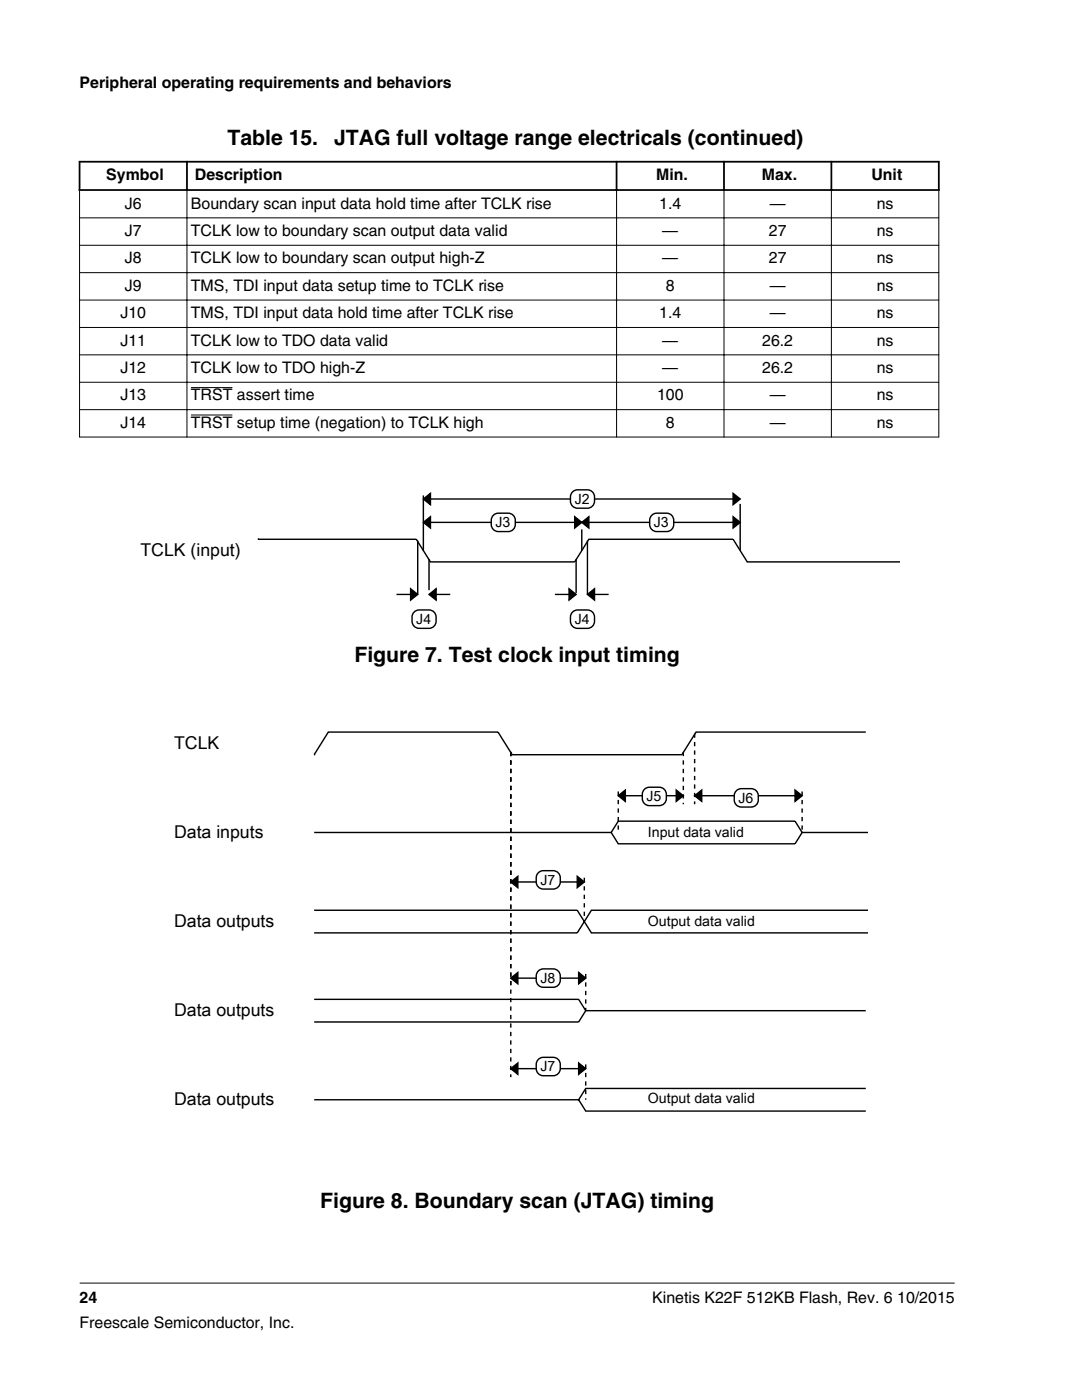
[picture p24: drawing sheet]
<svg xmlns="http://www.w3.org/2000/svg" width="216mm" height="279mm" viewBox="0 0 216 279" stroke-linecap="round" stroke-linejoin="round" font-family="sans-serif">
<defs><g id="words">
<g font-size="4.2">
<text x="45.4" y="29">Table 15.</text>
<text x="66.7" y="29">JTAG full voltage range electricals (continued)</text>
<text x="70.7" y="132.2">Figure 7. Test clock input timing</text>
<text x="63.9" y="241.1">Figure 8. Boundary scan (JTAG) timing</text>
</g>
<g font-size="3.5">
<text x="28" y="111">TCLK (input)</text>
<text x="34.7" y="149.5">TCLK</text>
<text x="34.7" y="167.3">Data inputs</text>
<text x="34.7" y="185.1">Data outputs</text>
<text x="34.7" y="202.8">Data outputs</text>
<text x="34.7" y="220.6">Data outputs</text>
</g>
<g font-size="3.2">
<text x="15.9" y="17.5">Peripheral operating requirements and behaviors</text>
<text x="21.2" y="36">Symbol</text>
<text x="38.9" y="36">Description</text>
<text x="130.9" y="36">Min.</text>
<text x="152" y="36">Max.</text>
<text x="173.9" y="36">Unit</text>
<text x="24.9" y="41.6">J6</text>
<text x="38.1" y="41.6">Boundary scan input data hold time after TCLK rise</text>
<text x="131.5" y="41.6">1.4</text>
<text x="153.6" y="41.6">—</text>
<text x="174.9" y="41.6">ns</text>
<text x="24.9" y="47.1">J7</text>
<text x="38.1" y="47.1">TCLK low to boundary scan output data valid</text>
<text x="132.2" y="47.1">—</text>
<text x="153.4" y="47.1">27</text>
<text x="174.9" y="47.1">ns</text>
<text x="24.9" y="52.6">J8</text>
<text x="38.1" y="52.6">TCLK low to boundary scan output high-Z</text>
<text x="132.2" y="52.6">—</text>
<text x="153.4" y="52.6">27</text>
<text x="174.9" y="52.6">ns</text>
<text x="24.9" y="58">J9</text>
<text x="38.1" y="58">TMS, TDI input data setup time to TCLK rise</text>
<text x="132.9" y="58">8</text>
<text x="153.6" y="58">—</text>
<text x="174.9" y="58">ns</text>
<text x="24" y="63.5">J10</text>
<text x="38.1" y="63.5">TMS, TDI input data hold time after TCLK rise</text>
<text x="131.5" y="63.5">1.4</text>
<text x="153.6" y="63.5">—</text>
<text x="174.9" y="63.5">ns</text>
<text x="24" y="69">J11</text>
<text x="38.1" y="69">TCLK low to TDO data valid</text>
<text x="132.2" y="69">—</text>
<text x="152.1" y="69">26.2</text>
<text x="174.9" y="69">ns</text>
<text x="24" y="74.4">J12</text>
<text x="38.1" y="74.4">TCLK low to TDO high-Z</text>
<text x="132.2" y="74.4">—</text>
<text x="152.1" y="74.4">26.2</text>
<text x="174.9" y="74.4">ns</text>
<text x="24" y="79.9">J13</text>
<text x="38.1" y="79.9">TRST assert time</text>
<text x="131.1" y="79.9">100</text>
<text x="153.6" y="79.9">—</text>
<text x="174.9" y="79.9">ns</text>
<text x="24" y="85.4">J14</text>
<text x="38.1" y="85.4">TRST setup time (negation) to TCLK high</text>
<text x="132.9" y="85.4">8</text>
<text x="153.6" y="85.4">—</text>
<text x="174.9" y="85.4">ns</text>
<text x="15.9" y="260">24</text>
<text x="130.1" y="260">Kinetis K22F 512KB Flash, Rev. 6 10/2015</text>
<text x="15.9" y="265">Freescale Semiconductor, Inc.</text>
</g>
<g font-size="2.8">
<text x="114.7" y="100.6">J2</text>
<text x="98.9" y="105.2">J3</text>
<text x="130.5" y="105.2">J3</text>
<text x="83.1" y="124.6">J4</text>
<text x="114.7" y="124.6">J4</text>
<text x="129" y="159.9">J5</text>
<text x="147.4" y="160.2">J6</text>
<text x="129.3" y="167">Input data valid</text>
<text x="107.8" y="176.6">J7</text>
<text x="129.3" y="184.8">Output data valid</text>
<text x="107.8" y="196.2">J8</text>
<text x="107.8" y="213.8">J7</text>
<text x="129.3" y="220">Output data valid</text>
</g>
</g></defs>
<path d="M38.1 77.4h8.3" fill="none" stroke="#000" stroke-width=".2"/>
<g fill="#fff">
<path d="M123.1 76.4h21.3v5.3h-21.3z" fill-rule="evenodd"/>
<path d="M144.6 76.4h21.2v5.3h-21.2z" fill-rule="evenodd"/>
<path d="M166 76.4h21.2v5.3h-21.2z" fill-rule="evenodd"/>
<path d="M16 81.8h21.2v5.3h-21.2z" fill-rule="evenodd"/>
<path d="M37.4 81.8h85.5v5.3h-85.5z" fill-rule="evenodd"/>
</g>
<path d="M38.1 82.8h8.3" fill="none" stroke="#000" stroke-width=".2"/>
<g fill="#fff">
<path d="M123.1 81.8h21.3v5.3h-21.3z" fill-rule="evenodd"/>
<path d="M144.6 81.8h21.2v5.3h-21.2z" fill-rule="evenodd"/>
<path d="M166 81.8h21.2v5.3h-21.2z" fill-rule="evenodd"/>
</g>
<path d="M15.7 32.3h171.8M15.7 37.9h171.8M15.9 32.1v6M37.3 32.1v6M123 32.1v6M144.5 32.1v6M165.9 32.1v6M187.3 32.1v6" fill="none" stroke="#000" stroke-width=".35"/>
<g fill="none" stroke="#000" stroke-width=".2">
<path d="M15.9 38.1v49.2M37.3 37.7v49.6M123 37.7v49.6M144.5 37.7v49.6M165.9 37.7v49.6M187.3 38.1v49.2M15.8 43.5h171.6M15.8 48.9h171.6M15.8 54.4h171.6M15.8 59.9h171.6M15.8 65.4h171.6M15.8 70.8h171.6"/>
<path d="M15.8 76.3h171.6M15.8 87.2h171.6M15.8 81.8h171.6"/>
</g>
<g fill="none" stroke="#000" stroke-width=".28">
<path d="M84.5 99.6l1.4-1.1v2.2zM84.5 98.9v11M84.5 99.6h63.2M146.3 98.5l1.4 1.1-1.4 1.1zM51.5 107.6h.1M51.5 107.6h31.6l2.8 4.5h28.8l2.8-4.5h28.8l2.8 4.5h30.3M81.9 117.5l1.4 1.1-1.4 1.2zM83.3 107.9v10.7h-4.2M84.5 104.3l1.4-1.2v2.3zM84.5 104.3h63.2M85.6 118.6h4.2M85.6 118.6l1.4-1.1v2.3z"/>
<path d="M85.6 111.6v6.2M110.7 118.6h4.3M113.5 117.5l1.5 1.1-1.5 1.2zM114.7 103.1l1.4 1.2-1.4 1.1zM115 111.6v6.7M116.1 104.3l1.4-1.2v2.3zM116.1 105.6v4.3M117.2 118.6l1.4-1.1v2.3zM117.2 107.9v10.7h4.2M146.3 103.1l1.4 1.2-1.4 1.1zM147.7 100.6v9.3"/>
</g>
<path d="M84.5 99.6l1.4-1.1v2.2zM146.3 98.5l1.4 1.1-1.4 1.1zM81.9 117.5l1.4 1.1-1.4 1.2zM84.5 104.3l1.4-1.2v2.3zM85.6 118.6l1.4-1.1v2.3zM113.5 117.5l1.5 1.1-1.5 1.2zM114.7 103.1l1.4 1.2-1.4 1.1zM116.1 104.3l1.4-1.2v2.3zM117.2 118.6l1.4-1.1v2.3zM146.3 103.1l1.4 1.2-1.4 1.1z" fill="#000"/>
<path d="M114.1 98.3l.3-.3a4.8 4.8 0 0 1 3.3-.2 2.04 2.04 0 0 1 0 3.6 4.8 4.8 0 0 1-3.3-.2 2.41 2.41 0 0 1-.3-2.9z" fill="#fff"/>
<path d="M114.1 98.3l.3-.3a4.8 4.8 0 0 1 3.3-.2 2.04 2.04 0 0 1 0 3.6 4.8 4.8 0 0 1-3.3-.2 2.41 2.41 0 0 1-.3-2.9z" fill="none" stroke="#000" stroke-width=".28"/>
<path d="M98.3 103l.3-.3a4.8 4.8 0 0 1 3.3-.2 2.04 2.04 0 0 1 0 3.5 4.8 4.8 0 0 1-3.3-.2 2.41 2.41 0 0 1-.3-2.8z" fill="#fff"/>
<path d="M98.3 103l.3-.3a4.8 4.8 0 0 1 3.3-.2 2.04 2.04 0 0 1 0 3.5 4.8 4.8 0 0 1-3.3-.2 2.41 2.41 0 0 1-.3-2.8z" fill="none" stroke="#000" stroke-width=".28"/>
<path d="M129.9 103l.3-.3a4.8 4.8 0 0 1 3.3-.2 2.04 2.04 0 0 1 0 3.5 4.8 4.8 0 0 1-3.3-.2 2.41 2.41 0 0 1-.3-2.8z" fill="#fff"/>
<path d="M129.9 103l.3-.3a4.8 4.8 0 0 1 3.3-.2 2.04 2.04 0 0 1 0 3.5 4.8 4.8 0 0 1-3.3-.2 2.41 2.41 0 0 1-.3-2.8z" fill="none" stroke="#000" stroke-width=".28"/>
<path d="M82.5 122.3l.3-.3a4.8 4.8 0 0 1 3.3-.2 2.04 2.04 0 0 1 0 3.5 4.8 4.8 0 0 1-3.3-.2 2.41 2.41 0 0 1-.3-2.8z" fill="#fff"/>
<path d="M82.5 122.3l.3-.3a4.8 4.8 0 0 1 3.3-.2 2.04 2.04 0 0 1 0 3.5 4.8 4.8 0 0 1-3.3-.2 2.41 2.41 0 0 1-.3-2.8z" fill="none" stroke="#000" stroke-width=".28"/>
<path d="M114.1 122.3l.3-.3a4.8 4.8 0 0 1 3.3-.2 2.04 2.04 0 0 1 0 3.5 4.8 4.8 0 0 1-3.3-.2 2.41 2.41 0 0 1-.3-2.8z" fill="#fff"/>
<g fill="none" stroke="#000" stroke-width=".28">
<path d="M114.1 122.3l.3-.3a4.8 4.8 0 0 1 3.3-.2 2.04 2.04 0 0 1 0 3.5 4.8 4.8 0 0 1-3.3-.2 2.41 2.41 0 0 1-.3-2.8zM62.7 150.6h.1M123.4 158.8l1.4-1.1v2.2zM123.4 158.8h12.9M134.9 157.7l1.4 1.1-1.4 1.1zM138.6 158.8l1.4-1.1v2.2zM138.6 158.8h21.5M158.6 157.7l1.5 1.1-1.5 1.1zM172.8 146.1h-33.9l-2.8 4.5h-33.9l-2.8-4.5h-33.9l-2.8 4.5M62.7 166.1h59.3M101.9 176l1.4-1.1v2.2zM101.9 176h14.7"/>
<path d="M115.2 174.9l1.4 1.1-1.4 1.1zM122 166.1l1.4 2.3h35.2l1.5-2.3h13M122 166.1l1.4-2.2h35.2l1.5 2.2M62.7 181.7h52.5l2.8 4.5h55.1M62.7 199.4h52.8l1.4 2.3M101.9 195.2l1.4-1.1v2.2zM101.9 195.2h15M115.5 194.1l1.4 1.1-1.4 1.1zM173.1 181.7h-55.1l-2.8 4.5h-52.5M62.7 219.5h52.8M101.9 213.3l1.4-1.2v2.3zM101.9 213.3h15"/>
<path d="M115.5 219.5l1.4 2.2h55.9M115.5 212.1l1.4 1.2-1.4 1.1zM172.8 201.7h-55.9l-1.4 2.3h-52.8M172.8 217.2h-55.9l-1.4 2.3"/>
</g>
<path d="M123.4 158.8l1.4-1.1v2.2zM134.9 157.7l1.4 1.1-1.4 1.1zM138.6 158.8l1.4-1.1v2.2zM158.6 157.7l1.5 1.1-1.5 1.1zM101.9 176l1.4-1.1v2.2zM115.2 174.9l1.4 1.1-1.4 1.1zM101.9 195.2l1.4-1.1v2.2zM115.5 194.1l1.4 1.1-1.4 1.1zM101.9 213.3l1.4-1.2v2.3zM115.5 212.1l1.4 1.2-1.4 1.1z" fill="#000"/>
<path d="M101.9 150.1v27.6M101.9 150.1v46.8M101.9 150.1v64.9M123.4 158v8.1M136.3 150.1v10.4M138.6 146.4v14.1M160.1 158v8.1M116.6 175.2v8.7M116.9 194.4v7.3M116.9 212.4v7.1" fill="none" stroke="#000" stroke-width=".28" stroke-dasharray=".8 .8" stroke-linecap="butt"/>
<path d="M107.3 174.3l.3-.3a4.8 4.8 0 0 1 3.2-.2 2.04 2.04 0 0 1 0 3.6 4.8 4.8 0 0 1-3.2-.2 2.41 2.41 0 0 1-.3-2.9z" fill="#fff"/>
<path d="M107.3 174.3l.3-.3a4.8 4.8 0 0 1 3.2-.2 2.04 2.04 0 0 1 0 3.6 4.8 4.8 0 0 1-3.2-.2 2.41 2.41 0 0 1-.3-2.9z" fill="none" stroke="#000" stroke-width=".28"/>
<path d="M107.3 193.9l.3-.3a4.8 4.8 0 0 1 3.2-.2 2.04 2.04 0 0 1 0 3.6 4.8 4.8 0 0 1-3.2-.2 2.41 2.41 0 0 1-.3-2.9z" fill="#fff"/>
<path d="M107.3 193.9l.3-.3a4.8 4.8 0 0 1 3.2-.2 2.04 2.04 0 0 1 0 3.6 4.8 4.8 0 0 1-3.2-.2 2.41 2.41 0 0 1-.3-2.9z" fill="none" stroke="#000" stroke-width=".28"/>
<path d="M107.3 211.6l.3-.3a4.8 4.8 0 0 1 3.2-.2 2.04 2.04 0 0 1 0 3.5 4.8 4.8 0 0 1-3.2-.2 2.41 2.41 0 0 1-.3-2.8z" fill="#fff"/>
<path d="M107.3 211.6l.3-.3a4.8 4.8 0 0 1 3.2-.2 2.04 2.04 0 0 1 0 3.5 4.8 4.8 0 0 1-3.2-.2 2.41 2.41 0 0 1-.3-2.8z" fill="none" stroke="#000" stroke-width=".28"/>
<path d="M128.4 157.7l.3-.3a4.8 4.8 0 0 1 3.3-.2 2.04 2.04 0 0 1 0 3.5 4.8 4.8 0 0 1-3.3-.2 2.41 2.41 0 0 1-.3-2.8z" fill="#fff"/>
<path d="M128.4 157.7l.3-.3a4.8 4.8 0 0 1 3.3-.2 2.04 2.04 0 0 1 0 3.5 4.8 4.8 0 0 1-3.3-.2 2.41 2.41 0 0 1-.3-2.8z" fill="none" stroke="#000" stroke-width=".28"/>
<path d="M146.8 158l.3-.3a4.8 4.8 0 0 1 3.2-.2 2.04 2.04 0 0 1 0 3.5 4.8 4.8 0 0 1-3.2-.2 2.41 2.41 0 0 1-.3-2.8z" fill="#fff"/>
<path d="M146.8 158l.3-.3a4.8 4.8 0 0 1 3.2-.2 2.04 2.04 0 0 1 0 3.5 4.8 4.8 0 0 1-3.2-.2 2.41 2.41 0 0 1-.3-2.8z" fill="none" stroke="#000" stroke-width=".28"/>
<path d="M15.9 256.1h174.6" fill="none" stroke="#000" stroke-width=".2"/>
<use href="#words"/>
</svg>
